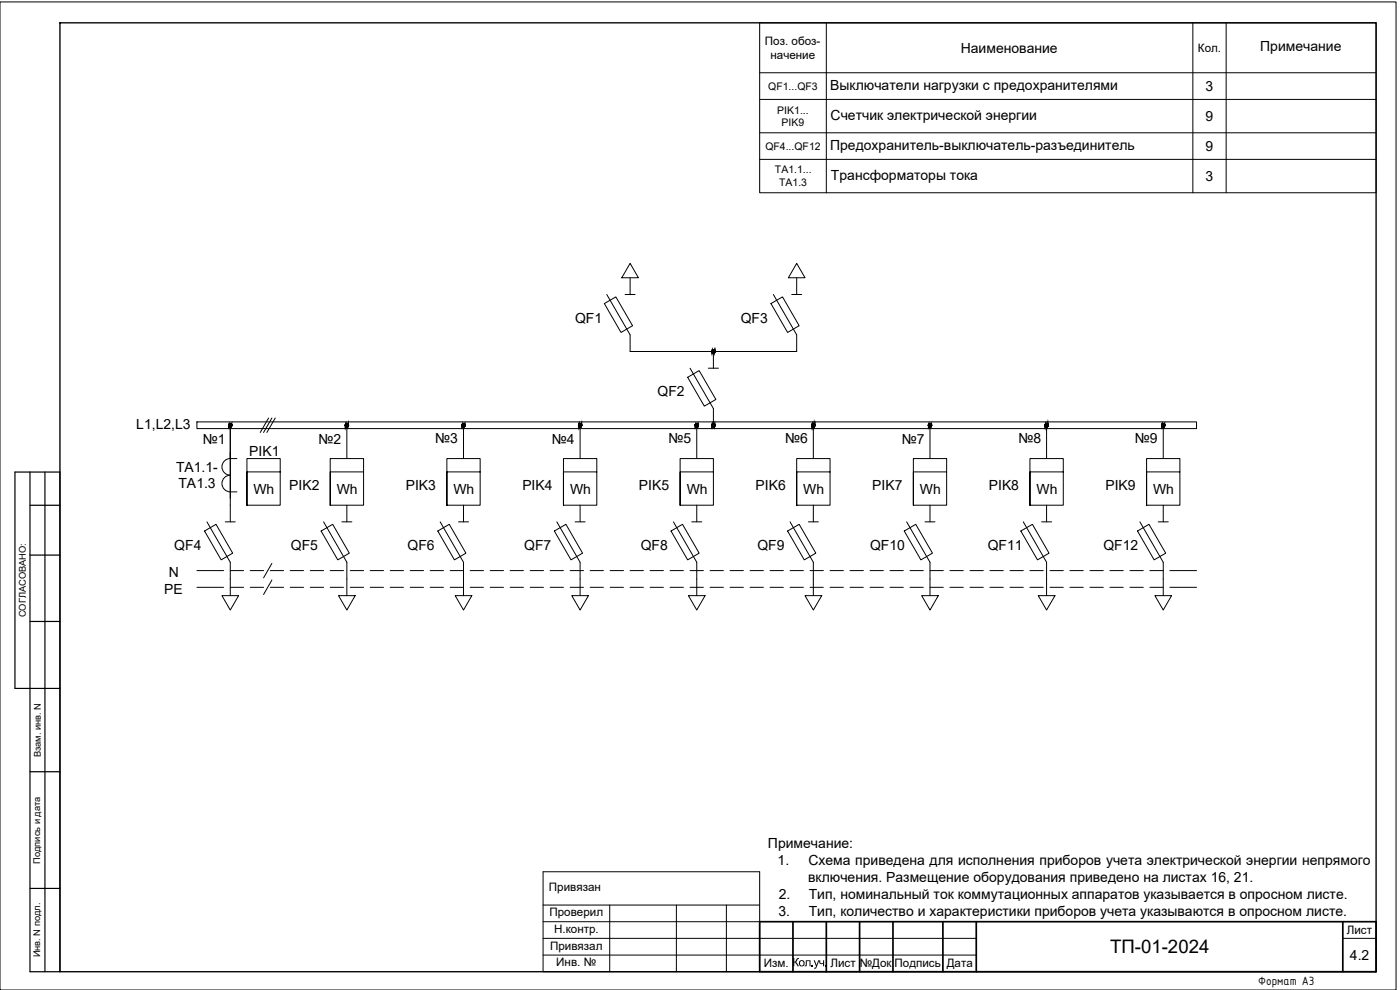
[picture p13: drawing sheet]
<svg xmlns="http://www.w3.org/2000/svg" width="420mm" height="297mm" viewBox="0 0 420 297" stroke-linecap="round" stroke-linejoin="round" font-family="sans-serif">
<defs><g id="words">
<text font-size="5.6" x="333.2" y="286">ТП-01-2024</text>
<g font-size="4.2">
<text x="288.4" y="15.8">Наименование</text>
<text x="378.2" y="15.4">Примечание</text>
<text x="249.2" y="26.9">Выключатели нагрузки с предохранителями</text>
<text x="361.8" y="27.3">3</text>
<text x="249.3" y="35.9">Счетчик электрической энергии</text>
<text x="361.8" y="36.3">9</text>
<text x="249.2" y="44.9">Предохранитель-выключатель-разъединитель</text>
<text x="361.8" y="45.3">9</text>
<text x="249.4" y="53.9">Трансформаторы тока</text>
<text x="361.8" y="54.3">3</text>
<text x="172.6" y="96.8">QF1</text>
<text x="222.3" y="96.8">QF3</text>
<text x="197.3" y="118.9">QF2</text>
<text x="40.9" y="128.8">L1,L2,L3</text>
<text x="60.9" y="133.1">№1</text>
<text x="74.8" y="136.7">PIK1</text>
<text x="95.6" y="133.1">№2</text>
<text x="130.6" y="133.1">№3</text>
<text x="165.6" y="133.1">№4</text>
<text x="200.6" y="133.1">№5</text>
<text x="235.6" y="133.1">№6</text>
<text x="270.6" y="133.1">№7</text>
<text x="305.6" y="133.1">№8</text>
<text x="340.6" y="133.1">№9</text>
<text x="52.8" y="141.5">ТА1.1-</text>
<text x="53.6" y="146.6">ТА1.3</text>
<text x="76.1" y="148.1">Wh</text>
<text x="86.8" y="147.1">PIK2</text>
<text x="101.1" y="148.1">Wh</text>
<text x="121.8" y="147.1">PIK3</text>
<text x="136.1" y="148.1">Wh</text>
<text x="156.8" y="147.1">PIK4</text>
<text x="171.1" y="148.1">Wh</text>
<text x="191.7" y="147.1">PIK5</text>
<text x="206.1" y="148.1">Wh</text>
<text x="226.8" y="147.1">PIK6</text>
<text x="241.1" y="148.1">Wh</text>
<text x="261.8" y="147.1">PIK7</text>
<text x="276.1" y="148.1">Wh</text>
<text x="296.8" y="147.1">PIK8</text>
<text x="311.1" y="148.1">Wh</text>
<text x="331.8" y="147.1">PIK9</text>
<text x="346.1" y="148.1">Wh</text>
<text x="52.3" y="165">QF4</text>
<text x="87.3" y="165">QF5</text>
<text x="122.3" y="165">QF6</text>
<text x="157.3" y="165">QF7</text>
<text x="192.3" y="165">QF8</text>
<text x="227.3" y="165">QF9</text>
<text x="261.1" y="165">QF10</text>
<text x="296.4" y="165">QF11</text>
<text x="331.2" y="165">QF12</text>
<text x="50.6" y="173.2">N</text>
<text x="49.3" y="178.2">PE</text>
<text x="230.5" y="254.5">Примечание:</text>
<text x="233.4" y="259.5">1.</text>
<text x="242.6" y="259.5">Схема приведена для исполнения приборов учета электрической энергии непрямого</text>
<text x="233.7" y="269.6">2.</text>
<text x="242.5" y="264.6">включения. Размещение оборудования приведено на листах 16, 21.</text>
<text x="242.7" y="269.6">Тип, номинальный ток коммутационных аппаратов указывается в опросном листе.</text>
<text x="233.6" y="274.7">3.</text>
<text x="242.7" y="274.7">Тип, количество и характеристики приборов учета указываются в опросном листе.</text>
<text x="405.2" y="288.1">4.2</text>
</g>
<text font-size="3.9" x="377.6" y="295.5">Формат А3</text>
<g font-size="3.5">
<text x="229.6" y="13.5">Поз. обоз-</text>
<text x="231.2" y="17.7">начение</text>
<text x="359.5" y="15.6">Кол.</text>
<text x="164.7" y="267.4">Привязан</text>
<text x="164.9" y="275">Проверил</text>
<text x="166.3" y="280">Н.контр.</text>
<text x="404.2" y="280.3">Лист</text>
<text x="165.1" y="285">Привязал</text>
<text x="166.9" y="289.8">Инв. №</text>
<text x="229.3" y="290.3">Изм.</text>
<text x="237.8" y="289.9">Кол .уч.</text>
<text x="249.2" y="290.3">Лист</text>
<text x="258" y="290">№Док</text>
<text x="268.5" y="290.1">Подпись</text>
<text x="284.1" y="290">Дата</text>
</g>
<g font-size="3.1">
<text x="230.6" y="26.9">QF1...QF3</text>
<text x="233.3" y="34.1">PIK1...</text>
<text x="234.5" y="37.8">PIK9</text>
<text x="229.7" y="44.9">QF4...QF12</text>
<text x="232.6" y="52.1">ТА1.1...</text>
<text x="233.8" y="55.8">ТА1.3</text>
</g>
<g font-size="2.8">
<text x="7.7" y="185.2" transform="rotate(-90 7.7 185.2)">СОГЛАСОВАНО:</text>
<text x="12.2" y="227.2" transform="rotate(-90 12.2 227.2)">Взам. инв. N</text>
<text x="12" y="259.2" transform="rotate(-90 12 259.2)">Подпись и дата</text>
<text x="12" y="287.3" transform="rotate(-90 12 287.3)">Инв. N подл.</text>
</g>
</g></defs>
<!-- layer: 0 -->
<path d="M228 276.5h185v15.1h-185zM238 276.5v15.1M248 276.5v15.1M258 276.5v15.1M268 276.5v15.1M283 276.5v15.1M293 276.5v15.1M403 276.5v15.1" fill="none" stroke="#000" stroke-width=".51"/>
<g fill="none" stroke="#000" stroke-width=".3">
<path d="M0 .6h419v296.4h-419zM228 6.8h185v51h-185zM248 6.8v51M358 6.8v51M368 6.8v51M228 21.8h185M228 29.8h185M228 39.8h185M228 47.8h185M189.1 79l2.5 4.3h-5zM239.1 79l2.5 4.3h-5zM181.4 91.1l3.4-2 5 8.6-3.4 2z"/>
<path d="M182.1 88.4l7 12.1v5h50v-5l-7-12.1M187.6 88.4h3M189.1 83.3v5.1M231.4 91.1l3.4-2 5 8.6-3.4 2zM237.6 88.4h3M239.1 83.3v5.1M206.4 113.2l3.4-2 5 8.7-3.4 2zM207.1 110.5l7 12.1v5M212.6 110.5h3M214.1 105.5v5M59.1 126.6h300v2h-300zM69.1 127.6v29"/>
<path d="M71.1 137.6a3.9 3.9 0 0 0-3.9 .9 2.49 2.49 0 0 0-.3 2.7 2.49 2.49 0 0 0 2.2 1.4 2.51 2.51 0 0 0-2.5 2.5 2.51 2.51 0 0 0 2.5 2.5h2M80.6 125.4l-2.5 4.4M81.6 125.4l-2.5 4.4M82.6 125.4l-2.5 4.4M104.1 127.6v10M139.1 127.6v10M174.1 127.6v10M209.1 127.6v10M244.1 127.6v10M279.1 127.6v10M314.1 127.6v10M349.1 127.6v10"/>
<path d="M61.4 159.3l3.4-2 5 8.7-3.4 2zM62.1 156.6l7 12.1v10M67.6 156.6h3M84.1 141.6v-4h-10v14v-10h10v10h-10M96.4 159.3l3.4-2 5 8.7-3.4 2zM97.1 156.6l7 12.1v10M102.6 156.6h3M104.1 151.6v5M109.1 141.6v-4h-10v14v-10h10v10h-10M131.4 159.3l3.4-2 5 8.7-3.4 2zM132.1 156.6l7 12.1v10M137.6 156.6h3"/>
<path d="M139.1 151.6v5M144.1 141.6v-4h-10v14v-10h10v10h-10M166.4 159.3l3.4-2 5 8.7-3.4 2zM167.1 156.6l7 12.1v10M172.6 156.6h3M174.1 151.6v5M179.1 141.6v-4h-10v14v-10h10v10h-10M201.4 159.3l3.4-2 5 8.7-3.4 2zM202.1 156.6l7 12.1v10M207.6 156.6h3M209.1 151.6v5M214.1 141.6v-4h-10v14v-10h10v10h-10"/>
<path d="M236.4 159.3l3.4-2 5 8.7-3.4 2zM237.1 156.6l7 12.1v10M242.6 156.6h3M244.1 151.6v5M249.1 141.6v-4h-10v14v-10h10v10h-10M271.4 159.3l3.4-2 5 8.7-3.4 2zM272.1 156.6l7 12.1v10M277.6 156.6h3M279.1 151.6v5M284.1 141.6v-4h-10v14v-10h10v10h-10M306.4 159.3l3.4-2 5 8.7-3.4 2zM307.1 156.6l7 12.1v10"/>
<path d="M312.6 156.6h3M314.1 151.6v5M319.1 141.6v-4h-10v14v-10h10v10h-10M341.4 159.3l3.4-2 5 8.7-3.4 2zM342.1 156.6l7 12.1v10M347.6 156.6h3M349.1 151.6v5M354.1 141.6v-4h-10v14v-10h10v10h-10M59.1 171.2h8M59.1 176.2h8M66.6 178.7h5l-2.5 4.3zM69.1 171.2h4"/>
<path d="M69.1 176.2h4M75.1 171.2h4M75.1 176.2h4M81.1 171.2h4M81.1 176.2h4M81.6 169l-2.5 4.4M81.6 174l-2.5 4.4M87.1 171.2h4M87.1 176.2h4M93.1 171.2h4M93.1 176.2h4M99.1 171.2h4"/>
<path d="M99.1 176.2h4M101.6 178.7h5l-2.5 4.3zM105.1 171.2h4M105.1 176.2h4M111.1 171.2h4M111.1 176.2h4M117.1 171.2h4M117.1 176.2h4M123.1 171.2h4M123.1 176.2h4M129.1 171.2h4M129.1 176.2h4"/>
<path d="M135.1 171.2h4M135.1 176.2h4M136.6 178.7h5l-2.5 4.3zM141.1 171.2h4M141.1 176.2h4M147.1 171.2h4M147.1 176.2h4M153.1 171.2h4M153.1 176.2h4M159.1 171.2h4M159.1 176.2h4M165.1 171.2h4"/>
<path d="M165.1 176.2h4M171.1 171.2h4M171.1 176.2h4M171.6 178.7h5l-2.5 4.3zM177.1 171.2h4M177.1 176.2h4M183.1 171.2h4M183.1 176.2h4M189.1 171.2h4M189.1 176.2h4M195.1 171.2h4M195.1 176.2h4"/>
<path d="M201.1 171.2h4M201.1 176.2h4M206.6 178.7h5l-2.5 4.3zM207.1 171.2h4M207.1 176.2h4M213.1 171.2h4M213.1 176.2h4M219.1 171.2h4M219.1 176.2h4M225.1 171.2h4M225.1 176.2h4M231.1 171.2h4"/>
<path d="M231.1 176.2h4M237.1 171.2h4M237.1 176.2h4M241.6 178.7h5l-2.5 4.3zM243.1 171.2h4M243.1 176.2h4M249.1 171.2h4M249.1 176.2h4M255.1 171.2h4M255.1 176.2h4M261.1 171.2h4M261.1 176.2h4"/>
<path d="M267.1 171.2h4M267.1 176.2h4M273.1 171.2h4M273.1 176.2h4M276.6 178.7h5l-2.5 4.3zM279.1 171.2h4M279.1 176.2h4M285.1 171.2h4M285.1 176.2h4M291.1 171.2h4M291.1 176.2h4M297.1 171.2h4"/>
<path d="M297.1 176.2h4M303.1 171.2h4M303.1 176.2h4M309.1 171.2h4M309.1 176.2h4M311.6 178.7h5l-2.5 4.3zM315.1 171.2h4M315.1 176.2h4M321.1 171.2h4M321.1 176.2h4M327.1 171.2h4M327.1 176.2h4"/>
<path d="M333.1 171.2h4M333.1 176.2h4M339.1 171.2h4M339.1 176.2h4M345.1 171.2h4M345.1 176.2h4M346.6 178.7h5l-2.5 4.3zM351.1 171.2h8M351.1 176.2h8M228 281.5h65M228 286.6h65M403 281.5h10"/>
</g>
<path d="M18 6.8h395v284.8h-395z" fill="none" stroke="#000" stroke-width=".4"/>
<path d="M9 141.6v150h9v-150h-13.5v65h13.5M9 151.6h9M13.5 141.6v150M9 166.5h9M9 186.5h9M9 231.5h9M9 266.6h9" fill="none" stroke="#000" stroke-width=".36"/>
<g fill="none" stroke="#000" stroke-width=".3">
<path d="M163 261.6h65v30h-65zM163 271.6h65M163 276.5h65M183 271.6v20M203 271.6v20M218 271.6v20M163 281.5h65M163 286.6h65"/>
<circle cx="214.1" cy="105.4" r=".5"/>
<circle cx="69.1" cy="127.6" r=".5"/>
<circle cx="104.1" cy="127.6" r=".5"/>
<circle cx="139.1" cy="127.6" r=".5"/>
<circle cx="174.1" cy="127.6" r=".5"/>
<circle cx="209.1" cy="127.6" r=".5"/>
<circle cx="214.1" cy="127.6" r=".5"/>
<circle cx="244.1" cy="127.6" r=".5"/>
<circle cx="279.1" cy="127.6" r=".5"/>
<circle cx="314.1" cy="127.6" r=".5"/>
<circle cx="349.1" cy="127.6" r=".5"/>
</g>
<g fill="#000" stroke="#000" stroke-width=".3">
<path d="M213.6 105.5v.1zM214.6 105.3v.2zM68.6 127.6v.2zM69.6 127.4v.2zM103.6 127.6v.2zM104.6 127.4v.2zM138.6 127.6v.2zM139.6 127.4v.2zM173.6 127.6v.2zM174.6 127.4v.2zM208.6 127.6v.2zM209.6 127.4v.2z"/>
<path d="M213.6 127.6v.2zM214.6 127.4v.2zM243.6 127.6v.2zM244.6 127.4v.2zM278.6 127.6v.2zM279.6 127.4v.2zM313.6 127.6v.2zM314.6 127.4v.2zM348.6 127.6v.2zM349.6 127.4v.2z"/>
<path d="M213.6 105.3v.2zM213.6 105.3v.2z"/>
<path d="M213.7 105.5v.2zM213.6 105.5v.1z"/>
<path d="M213.7 105.2l-.1 .3zM213.7 105.2l-.1 .3z"/>
<path d="M213.7 105.5v.3zM213.7 105.5v.2z"/>
<path d="M213.7 105.1v.4zM213.7 105.1v.4z"/>
<path d="M213.8 105.5v.4zM213.7 105.5v.3z"/>
<path d="M213.8 105.1l-.1 .4zM213.8 105.1l-.1 .4z"/>
<path d="M213.8 105.5v.4zM213.8 105.5v.4z"/>
<path d="M213.8 105v.5zM213.8 105.1v.4z"/>
<path d="M213.9 105.5v.4zM213.8 105.5v.4z"/>
<path d="M213.9 105l-.1 .5zM213.8 105v.5z"/>
<path d="M214 105.5v.5zM213.9 105.5v.4z"/>
<path d="M214 105l-.1 .5zM213.9 105v.5z"/>
<path d="M214.1 105.5l-.1 .5zM214 105.5v.5z"/>
<path d="M214.1 105l-.1 .5zM214 105v.5z"/>
<path d="M214.2 105.5l-.1 .5zM214.1 105.5v.5z"/>
<path d="M214.2 105l-.1 .5zM214.1 105v.5z"/>
<path d="M214.3 105.5l-.1 .5zM214.2 105.5v.5z"/>
<path d="M214.3 105l-.1 .5zM214.2 105v.5z"/>
<path d="M214.4 105.5l-.1 .4zM214.3 105.5v.4z"/>
<path d="M214.4 105l-.1 .5zM214.3 105v.5z"/>
<path d="M214.4 105.5v.4zM214.4 105.5v.4z"/>
<path d="M214.4 105.1v.4zM214.4 105v.5z"/>
<path d="M214.5 105.5l-.1 .4zM214.4 105.5v.4z"/>
<path d="M214.5 105.1l-.1 .4zM214.4 105.1v.4z"/>
<path d="M214.5 105.5v.3zM214.5 105.5v.3z"/>
<path d="M214.5 105.2v.3zM214.5 105.1v.4z"/>
<path d="M214.6 105.5l-.1 .2zM214.5 105.5v.2z"/>
<path d="M214.6 105.3l-.1 .2zM214.5 105.2v.3z"/>
<path d="M214.6 105.5v.1zM214.6 105.5v.1z"/>
<path d="M68.6 127.4v.2zM68.6 127.4v.2z"/>
<path d="M68.7 127.6v.2zM68.6 127.6v.2z"/>
<path d="M68.7 127.3l-.1 .3zM68.7 127.3l-.1 .3z"/>
<path d="M68.7 127.6v.3zM68.7 127.6v.2z"/>
<path d="M68.7 127.3v.3zM68.7 127.3v.3z"/>
<path d="M68.8 127.6v.4zM68.7 127.6v.3z"/>
<path d="M68.8 127.2l-.1 .4zM68.7 127.3v.3z"/>
<path d="M68.9 127.6v.4zM68.8 127.6v.4z"/>
<path d="M68.9 127.2l-.1 .4zM68.9 127.2l-.1 .4z"/>
<path d="M68.9 127.6v.5zM68.9 127.6v.4z"/>
<path d="M68.9 127.1v.5zM68.9 127.2v.4z"/>
<path d="M69 127.6v.5zM68.9 127.6v.5z"/>
<path d="M69 127.1l-.1 .5zM68.9 127.1v.5z"/>
<path d="M69.1 127.6l-.1 .5zM69 127.6v.5z"/>
<path d="M69.1 127.1l-.1 .5zM69 127.1v.5z"/>
<path d="M69.2 127.6l-.1 .5zM69.1 127.6v.5z"/>
<path d="M69.2 127.1l-.1 .5zM69.1 127.1v.5z"/>
<path d="M69.3 127.6l-.1 .5zM69.2 127.6v.5z"/>
<path d="M69.3 127.1l-.1 .5zM69.2 127.1v.5z"/>
<path d="M69.4 127.6l-.1 .5zM69.3 127.6v.5z"/>
<path d="M69.4 127.2l-.1 .4zM69.3 127.1v.5z"/>
<path d="M69.4 127.6v.4zM69.4 127.6v.4z"/>
<path d="M69.4 127.2v.4zM69.4 127.2v.4z"/>
<path d="M69.5 127.6l-.1 .4zM69.4 127.6v.4z"/>
<path d="M69.5 127.3l-.1 .3zM69.4 127.2v.4z"/>
<path d="M69.5 127.6v.3zM69.5 127.6v.3z"/>
<path d="M69.5 127.3v.3zM69.5 127.3v.3z"/>
<path d="M69.6 127.6l-.1 .2zM69.5 127.6v.2z"/>
<path d="M69.6 127.4l-.1 .2zM69.5 127.3v.3z"/>
<path d="M69.6 127.6v.2zM69.6 127.6v.2z"/>
<path d="M103.6 127.4v.2zM103.6 127.4v.2z"/>
<path d="M103.7 127.6v.2zM103.6 127.6v.2z"/>
<path d="M103.7 127.3l-.1 .3zM103.7 127.3l-.1 .3z"/>
<path d="M103.7 127.6v.3zM103.7 127.6v.2z"/>
<path d="M103.7 127.3v.3zM103.7 127.3v.3z"/>
<path d="M103.8 127.6v.4zM103.7 127.6v.3z"/>
<path d="M103.8 127.2l-.1 .4zM103.7 127.3v.3z"/>
<path d="M103.9 127.6v.4zM103.8 127.6v.4z"/>
<path d="M103.9 127.2l-.1 .4zM103.8 127.2v.4z"/>
<path d="M103.9 127.6v.5zM103.9 127.6v.4z"/>
<path d="M103.9 127.1v.5zM103.9 127.2v.4z"/>
<path d="M104 127.6v.5zM103.9 127.6v.5z"/>
<path d="M104 127.1l-.1 .5zM103.9 127.1v.5z"/>
<path d="M104.1 127.6l-.1 .5zM104 127.6v.5z"/>
<path d="M104.1 127.1l-.1 .5zM104 127.1v.5z"/>
<path d="M104.2 127.6l-.1 .5zM104.1 127.6v.5z"/>
<path d="M104.2 127.1l-.1 .5zM104.1 127.1v.5z"/>
<path d="M104.3 127.6l-.1 .5zM104.2 127.6v.5z"/>
<path d="M104.3 127.1l-.1 .5zM104.2 127.1v.5z"/>
<path d="M104.4 127.6l-.1 .5zM104.3 127.6v.5z"/>
<path d="M104.4 127.2l-.1 .4zM104.3 127.1v.5z"/>
<path d="M104.4 127.6v.4zM104.4 127.6v.4z"/>
<path d="M104.4 127.2v.4zM104.4 127.2v.4z"/>
<path d="M104.5 127.6l-.1 .4zM104.4 127.6v.4z"/>
<path d="M104.5 127.3l-.1 .3zM104.4 127.2v.4z"/>
<path d="M104.5 127.6v.3zM104.5 127.6v.3z"/>
<path d="M104.5 127.3v.3zM104.5 127.3v.3z"/>
<path d="M104.6 127.6l-.1 .2zM104.5 127.6v.2z"/>
<path d="M104.6 127.4l-.1 .2zM104.5 127.3v.3z"/>
<path d="M104.6 127.6v.2zM104.6 127.6v.2z"/>
<path d="M138.6 127.4v.2zM138.6 127.4v.2z"/>
<path d="M138.7 127.6v.2zM138.6 127.6v.2z"/>
<path d="M138.7 127.3l-.1 .3zM138.7 127.3l-.1 .3z"/>
<path d="M138.7 127.6v.3zM138.7 127.6v.2z"/>
<path d="M138.7 127.3v.3zM138.7 127.3v.3z"/>
<path d="M138.8 127.6v.4zM138.7 127.6v.3z"/>
<path d="M138.8 127.2l-.1 .4zM138.7 127.3v.3z"/>
<path d="M138.9 127.6v.4zM138.8 127.6v.4z"/>
<path d="M138.9 127.2l-.1 .4zM138.9 127.2l-.1 .4z"/>
<path d="M138.9 127.6v.5zM138.9 127.6v.4z"/>
<path d="M138.9 127.1v.5zM138.9 127.2v.4z"/>
<path d="M139 127.6v.5zM138.9 127.6v.5z"/>
<path d="M139 127.1l-.1 .5zM138.9 127.1v.5z"/>
<path d="M139.1 127.6l-.1 .5zM139 127.6v.5z"/>
<path d="M139.1 127.1l-.1 .5zM139 127.1v.5z"/>
<path d="M139.2 127.6l-.1 .5zM139.1 127.6v.5z"/>
<path d="M139.2 127.1l-.1 .5zM139.1 127.1v.5z"/>
<path d="M139.3 127.6l-.1 .5zM139.2 127.6v.5z"/>
<path d="M139.3 127.1l-.1 .5zM139.2 127.1v.5z"/>
<path d="M139.4 127.6l-.1 .5zM139.3 127.6v.5z"/>
<path d="M139.4 127.2l-.1 .4zM139.3 127.1v.5z"/>
<path d="M139.4 127.6v.4zM139.4 127.6v.4z"/>
<path d="M139.4 127.2v.4zM139.4 127.2v.4z"/>
<path d="M139.5 127.6l-.1 .4zM139.4 127.6v.4z"/>
<path d="M139.5 127.3l-.1 .3zM139.4 127.2v.4z"/>
<path d="M139.5 127.6v.3zM139.5 127.6v.3z"/>
<path d="M139.5 127.3v.3zM139.5 127.3v.3z"/>
<path d="M139.6 127.6l-.1 .2zM139.5 127.6v.2z"/>
<path d="M139.6 127.4l-.1 .2zM139.5 127.3v.3z"/>
<path d="M139.6 127.6v.2zM139.6 127.6v.2z"/>
<path d="M173.6 127.4v.2zM173.6 127.4v.2z"/>
<path d="M173.7 127.6v.2zM173.6 127.6v.2z"/>
<path d="M173.7 127.3l-.1 .3zM173.7 127.3l-.1 .3z"/>
<path d="M173.7 127.6v.3zM173.7 127.6v.2z"/>
<path d="M173.7 127.3v.3zM173.7 127.3v.3z"/>
<path d="M173.8 127.6v.4zM173.7 127.6v.3z"/>
<path d="M173.8 127.2l-.1 .4zM173.7 127.3v.3z"/>
<path d="M173.9 127.6v.4zM173.8 127.6v.4z"/>
<path d="M173.9 127.2l-.1 .4zM173.8 127.2v.4z"/>
<path d="M173.9 127.6v.5zM173.9 127.6v.4z"/>
<path d="M173.9 127.1v.5zM173.9 127.2v.4z"/>
<path d="M174 127.6v.5zM173.9 127.6v.5z"/>
<path d="M174 127.1l-.1 .5zM173.9 127.1v.5z"/>
<path d="M174.1 127.6l-.1 .5zM174 127.6v.5z"/>
<path d="M174.1 127.1l-.1 .5zM174 127.1v.5z"/>
<path d="M174.2 127.6l-.1 .5zM174.1 127.6v.5z"/>
<path d="M174.2 127.1l-.1 .5zM174.1 127.1v.5z"/>
<path d="M174.3 127.6l-.1 .5zM174.2 127.6v.5z"/>
<path d="M174.3 127.1l-.1 .5zM174.2 127.1v.5z"/>
<path d="M174.3 127.6v.5zM174.3 127.6v.5z"/>
<path d="M174.3 127.2v.4zM174.3 127.1v.5z"/>
<path d="M174.4 127.6l-.1 .4zM174.3 127.6v.4z"/>
<path d="M174.4 127.2l-.1 .4zM174.3 127.2v.4z"/>
<path d="M174.5 127.6l-.1 .4zM174.4 127.6v.4z"/>
<path d="M174.5 127.3l-.1 .3zM174.4 127.2v.4z"/>
<path d="M174.5 127.6v.3zM174.5 127.6v.3z"/>
<path d="M174.5 127.3v.3zM174.5 127.3v.3z"/>
<path d="M174.6 127.6l-.1 .2zM174.5 127.6v.2z"/>
<path d="M174.6 127.4l-.1 .2zM174.5 127.3v.3z"/>
<path d="M174.6 127.6v.2zM174.6 127.6v.2z"/>
<path d="M208.6 127.4v.2zM208.6 127.4v.2z"/>
<path d="M208.7 127.6v.2zM208.6 127.6v.2z"/>
<path d="M208.7 127.3l-.1 .3zM208.7 127.3l-.1 .3z"/>
<path d="M208.7 127.6v.3zM208.7 127.6v.2z"/>
<path d="M208.7 127.3v.3zM208.7 127.3v.3z"/>
<path d="M208.8 127.6v.4zM208.7 127.6v.3z"/>
<path d="M208.8 127.2l-.1 .4zM208.7 127.3v.3z"/>
<path d="M208.9 127.6v.4zM208.8 127.6v.4z"/>
<path d="M208.9 127.2l-.1 .4zM208.9 127.2l-.1 .4z"/>
<path d="M208.9 127.6v.5zM208.9 127.6v.4z"/>
<path d="M208.9 127.1v.5zM208.9 127.2v.4z"/>
<path d="M209 127.6v.5zM208.9 127.6v.5z"/>
<path d="M209 127.1l-.1 .5zM208.9 127.1v.5z"/>
<path d="M209.1 127.6l-.1 .5zM209 127.6v.5z"/>
<path d="M209.1 127.1l-.1 .5zM209 127.1v.5z"/>
<path d="M209.2 127.6l-.1 .5zM209.1 127.6v.5z"/>
<path d="M209.2 127.1l-.1 .5zM209.1 127.1v.5z"/>
<path d="M209.3 127.6l-.1 .5zM209.2 127.6v.5z"/>
<path d="M209.3 127.1l-.1 .5zM209.2 127.1v.5z"/>
<path d="M209.4 127.6l-.1 .5zM209.3 127.6v.5z"/>
<path d="M209.4 127.2l-.1 .4zM209.3 127.1v.5z"/>
<path d="M209.4 127.6v.4zM209.4 127.6v.4z"/>
<path d="M209.4 127.2v.4zM209.4 127.2v.4z"/>
<path d="M209.5 127.6l-.1 .4zM209.4 127.6v.4z"/>
<path d="M209.5 127.3l-.1 .3zM209.4 127.2v.4z"/>
<path d="M209.5 127.6v.3zM209.5 127.6v.3z"/>
<path d="M209.5 127.3v.3zM209.5 127.3v.3z"/>
<path d="M209.6 127.6l-.1 .2zM209.5 127.6v.2z"/>
<path d="M209.6 127.4l-.1 .2zM209.5 127.3v.3z"/>
<path d="M209.6 127.6v.2zM209.6 127.6v.2z"/>
<path d="M213.6 127.4v.2zM213.6 127.4v.2z"/>
<path d="M213.7 127.6v.2zM213.6 127.6v.2z"/>
<path d="M213.7 127.3l-.1 .3zM213.7 127.3l-.1 .3z"/>
<path d="M213.7 127.6v.3zM213.7 127.6v.2z"/>
<path d="M213.7 127.3v.3zM213.7 127.3v.3z"/>
<path d="M213.8 127.6v.4zM213.7 127.6v.3z"/>
<path d="M213.8 127.2l-.1 .4zM213.7 127.3v.3z"/>
<path d="M213.8 127.6v.4zM213.8 127.6v.4z"/>
<path d="M213.8 127.2v.4zM213.8 127.2v.4z"/>
<path d="M213.9 127.6v.5zM213.8 127.6v.4z"/>
<path d="M213.9 127.1l-.1 .5zM213.8 127.2v.4z"/>
<path d="M214 127.6v.5zM213.9 127.6v.5z"/>
<path d="M214 127.1l-.1 .5zM213.9 127.1v.5z"/>
<path d="M214.1 127.6l-.1 .5zM214 127.6v.5z"/>
<path d="M214.1 127.1l-.1 .5zM214 127.1v.5z"/>
<path d="M214.2 127.6l-.1 .5zM214.1 127.6v.5z"/>
<path d="M214.2 127.1l-.1 .5zM214.1 127.1v.5z"/>
<path d="M214.3 127.6l-.1 .5zM214.2 127.6v.5z"/>
<path d="M214.3 127.1l-.1 .5zM214.2 127.1v.5z"/>
<path d="M214.4 127.6l-.1 .5zM214.3 127.6v.5z"/>
<path d="M214.4 127.2l-.1 .4zM214.3 127.1v.5z"/>
<path d="M214.4 127.6v.4zM214.4 127.6v.4z"/>
<path d="M214.4 127.2v.4zM214.4 127.2v.4z"/>
<path d="M214.5 127.6l-.1 .4zM214.4 127.6v.4z"/>
<path d="M214.5 127.3l-.1 .3zM214.4 127.2v.4z"/>
<path d="M214.5 127.6v.3zM214.5 127.6v.3z"/>
<path d="M214.5 127.3v.3zM214.5 127.3v.3z"/>
<path d="M214.6 127.6l-.1 .2zM214.5 127.6v.2z"/>
<path d="M214.6 127.4l-.1 .2zM214.5 127.3v.3z"/>
<path d="M214.6 127.6v.2zM214.6 127.6v.2z"/>
<path d="M243.6 127.4v.2zM243.6 127.4v.2z"/>
<path d="M243.7 127.6v.2zM243.6 127.6v.2z"/>
<path d="M243.7 127.3l-.1 .3zM243.7 127.3l-.1 .3z"/>
<path d="M243.7 127.6v.3zM243.7 127.6v.2z"/>
<path d="M243.7 127.3v.3zM243.7 127.3v.3z"/>
<path d="M243.8 127.6v.4zM243.7 127.6v.3z"/>
<path d="M243.8 127.2l-.1 .4zM243.7 127.3v.3z"/>
<path d="M243.9 127.6v.4zM243.8 127.6v.4z"/>
<path d="M243.9 127.2l-.1 .4zM243.8 127.2v.4z"/>
<path d="M243.9 127.6v.5zM243.9 127.6v.4z"/>
<path d="M243.9 127.1v.5zM243.9 127.2v.4z"/>
<path d="M244 127.6v.5zM243.9 127.6v.5z"/>
<path d="M244 127.1l-.1 .5zM243.9 127.1v.5z"/>
<path d="M244.1 127.6l-.1 .5zM244 127.6v.5z"/>
<path d="M244.1 127.1l-.1 .5zM244 127.1v.5z"/>
<path d="M244.2 127.6l-.1 .5zM244.1 127.6v.5z"/>
<path d="M244.2 127.1l-.1 .5zM244.1 127.1v.5z"/>
<path d="M244.3 127.6l-.1 .5zM244.2 127.6v.5z"/>
<path d="M244.3 127.1l-.1 .5zM244.2 127.1v.5z"/>
<path d="M244.3 127.6v.5zM244.3 127.6v.5z"/>
<path d="M244.3 127.2v.4zM244.3 127.1v.5z"/>
<path d="M244.4 127.6l-.1 .4zM244.3 127.6v.4z"/>
<path d="M244.4 127.2l-.1 .4zM244.3 127.2v.4z"/>
<path d="M244.5 127.6l-.1 .4zM244.4 127.6v.4z"/>
<path d="M244.5 127.3l-.1 .3zM244.4 127.2v.4z"/>
<path d="M244.5 127.6v.3zM244.5 127.6v.3z"/>
<path d="M244.5 127.3v.3zM244.5 127.3v.3z"/>
<path d="M244.6 127.6l-.1 .2zM244.5 127.6v.2z"/>
<path d="M244.6 127.4l-.1 .2zM244.5 127.3v.3z"/>
<path d="M244.6 127.6v.2zM244.6 127.6v.2z"/>
<path d="M278.6 127.4v.2zM278.6 127.4v.2z"/>
<path d="M278.7 127.6v.2zM278.6 127.6v.2z"/>
<path d="M278.7 127.3l-.1 .3zM278.7 127.3l-.1 .3z"/>
<path d="M278.7 127.6v.3zM278.7 127.6v.2z"/>
<path d="M278.7 127.3v.3zM278.7 127.3v.3z"/>
<path d="M278.8 127.6v.4zM278.7 127.6v.3z"/>
<path d="M278.8 127.2l-.1 .4zM278.7 127.3v.3z"/>
<path d="M278.8 127.6v.4zM278.8 127.6v.4z"/>
<path d="M278.8 127.2v.4zM278.8 127.2v.4z"/>
<path d="M278.9 127.6v.5zM278.8 127.6v.4z"/>
<path d="M278.9 127.1l-.1 .5zM278.8 127.2v.4z"/>
<path d="M279 127.6v.5zM278.9 127.6v.5z"/>
<path d="M279 127.1l-.1 .5zM278.9 127.1v.5z"/>
<path d="M279.1 127.6l-.1 .5zM279 127.6v.5z"/>
<path d="M279.1 127.1l-.1 .5zM279 127.1v.5z"/>
<path d="M279.2 127.6l-.1 .5zM279.1 127.6v.5z"/>
<path d="M279.2 127.1l-.1 .5zM279.1 127.1v.5z"/>
<path d="M279.3 127.6l-.1 .5zM279.2 127.6v.5z"/>
<path d="M279.3 127.1l-.1 .5zM279.2 127.1v.5z"/>
<path d="M279.4 127.6l-.1 .5zM279.3 127.6v.5z"/>
<path d="M279.4 127.2l-.1 .4zM279.3 127.1v.5z"/>
<path d="M279.4 127.6v.4zM279.4 127.6v.4z"/>
<path d="M279.4 127.2v.4zM279.4 127.2v.4z"/>
<path d="M279.5 127.6l-.1 .4zM279.4 127.6v.4z"/>
<path d="M279.5 127.3l-.1 .3zM279.4 127.2v.4z"/>
<path d="M279.5 127.6v.3zM279.5 127.6v.3z"/>
<path d="M279.5 127.3v.3zM279.5 127.3v.3z"/>
<path d="M279.6 127.6l-.1 .2zM279.5 127.6v.2z"/>
<path d="M279.6 127.4l-.1 .2zM279.5 127.3v.3z"/>
<path d="M279.6 127.6v.2zM279.6 127.6v.2z"/>
<path d="M313.6 127.4v.2zM313.6 127.4v.2z"/>
<path d="M313.7 127.6v.2zM313.6 127.6v.2z"/>
<path d="M313.7 127.3l-.1 .3zM313.7 127.3l-.1 .3z"/>
<path d="M313.7 127.6v.3zM313.7 127.6v.2z"/>
<path d="M313.7 127.3v.3zM313.7 127.3v.3z"/>
<path d="M313.8 127.6v.4zM313.7 127.6v.3z"/>
<path d="M313.8 127.2l-.1 .4zM313.7 127.3v.3z"/>
<path d="M313.9 127.6v.4zM313.8 127.6v.4z"/>
<path d="M313.9 127.2l-.1 .4zM313.8 127.2v.4z"/>
<path d="M313.9 127.6v.5zM313.9 127.6v.4z"/>
<path d="M313.9 127.1v.5zM313.9 127.2v.4z"/>
<path d="M314 127.6v.5zM313.9 127.6v.5z"/>
<path d="M314 127.1l-.1 .5zM313.9 127.1v.5z"/>
<path d="M314.1 127.6l-.1 .5zM314 127.6v.5z"/>
<path d="M314.1 127.1l-.1 .5zM314 127.1v.5z"/>
<path d="M314.2 127.6l-.1 .5zM314.1 127.6v.5z"/>
<path d="M314.2 127.1l-.1 .5zM314.1 127.1v.5z"/>
<path d="M314.3 127.6l-.1 .5zM314.2 127.6v.5z"/>
<path d="M314.3 127.1l-.1 .5zM314.2 127.1v.5z"/>
<path d="M314.3 127.6v.5zM314.3 127.6v.5z"/>
<path d="M314.3 127.2v.4zM314.3 127.1v.5z"/>
<path d="M314.4 127.6l-.1 .4zM314.3 127.6v.4z"/>
<path d="M314.4 127.2l-.1 .4zM314.3 127.2v.4z"/>
<path d="M314.5 127.6l-.1 .4zM314.4 127.6v.4z"/>
<path d="M314.5 127.3l-.1 .3zM314.4 127.2v.4z"/>
<path d="M314.5 127.6v.3zM314.5 127.6v.3z"/>
<path d="M314.5 127.3v.3zM314.5 127.3v.3z"/>
<path d="M314.6 127.6l-.1 .2zM314.5 127.6v.2z"/>
<path d="M314.6 127.4l-.1 .2zM314.5 127.3v.3z"/>
<path d="M314.6 127.6v.2zM314.6 127.6v.2z"/>
<path d="M348.6 127.4v.2zM348.6 127.4v.2z"/>
<path d="M348.7 127.6v.2zM348.6 127.6v.2z"/>
<path d="M348.7 127.3l-.1 .3zM348.7 127.3l-.1 .3z"/>
<path d="M348.7 127.6v.3zM348.7 127.6v.2z"/>
<path d="M348.7 127.3v.3zM348.7 127.3v.3z"/>
<path d="M348.8 127.6v.4zM348.7 127.6v.3z"/>
<path d="M348.8 127.2l-.1 .4zM348.7 127.3v.3z"/>
<path d="M348.8 127.6v.4zM348.8 127.6v.4z"/>
<path d="M348.8 127.2v.4zM348.8 127.2v.4z"/>
<path d="M348.9 127.6v.5zM348.8 127.6v.4z"/>
<path d="M348.9 127.1l-.1 .5zM348.8 127.2v.4z"/>
<path d="M349 127.6v.5zM348.9 127.6v.5z"/>
<path d="M349 127.1l-.1 .5zM348.9 127.1v.5z"/>
<path d="M349.1 127.6l-.1 .5zM349 127.6v.5z"/>
<path d="M349.1 127.1l-.1 .5zM349 127.1v.5z"/>
<path d="M349.2 127.6l-.1 .5zM349.1 127.6v.5z"/>
<path d="M349.2 127.1l-.1 .5zM349.1 127.1v.5z"/>
<path d="M349.3 127.6l-.1 .5zM349.2 127.6v.5z"/>
<path d="M349.3 127.1l-.1 .5zM349.2 127.1v.5z"/>
<path d="M349.4 127.6l-.1 .5zM349.3 127.6v.5z"/>
<path d="M349.4 127.2l-.1 .4zM349.3 127.1v.5z"/>
<path d="M349.4 127.6v.4zM349.4 127.6v.4z"/>
<path d="M349.4 127.2v.4zM349.4 127.2v.4z"/>
<path d="M349.5 127.6l-.1 .4zM349.4 127.6v.4z"/>
<path d="M349.5 127.3l-.1 .3zM349.4 127.2v.4z"/>
<path d="M349.5 127.6v.3zM349.5 127.6v.3z"/>
<path d="M349.5 127.3v.3zM349.5 127.3v.3z"/>
<path d="M349.6 127.6l-.1 .2zM349.5 127.6v.2z"/>
<path d="M349.6 127.4l-.1 .2zM349.5 127.3v.3z"/>
<path d="M349.6 127.6v.2zM349.6 127.6v.2z"/>
</g>
<use href="#words"/>
</svg>
